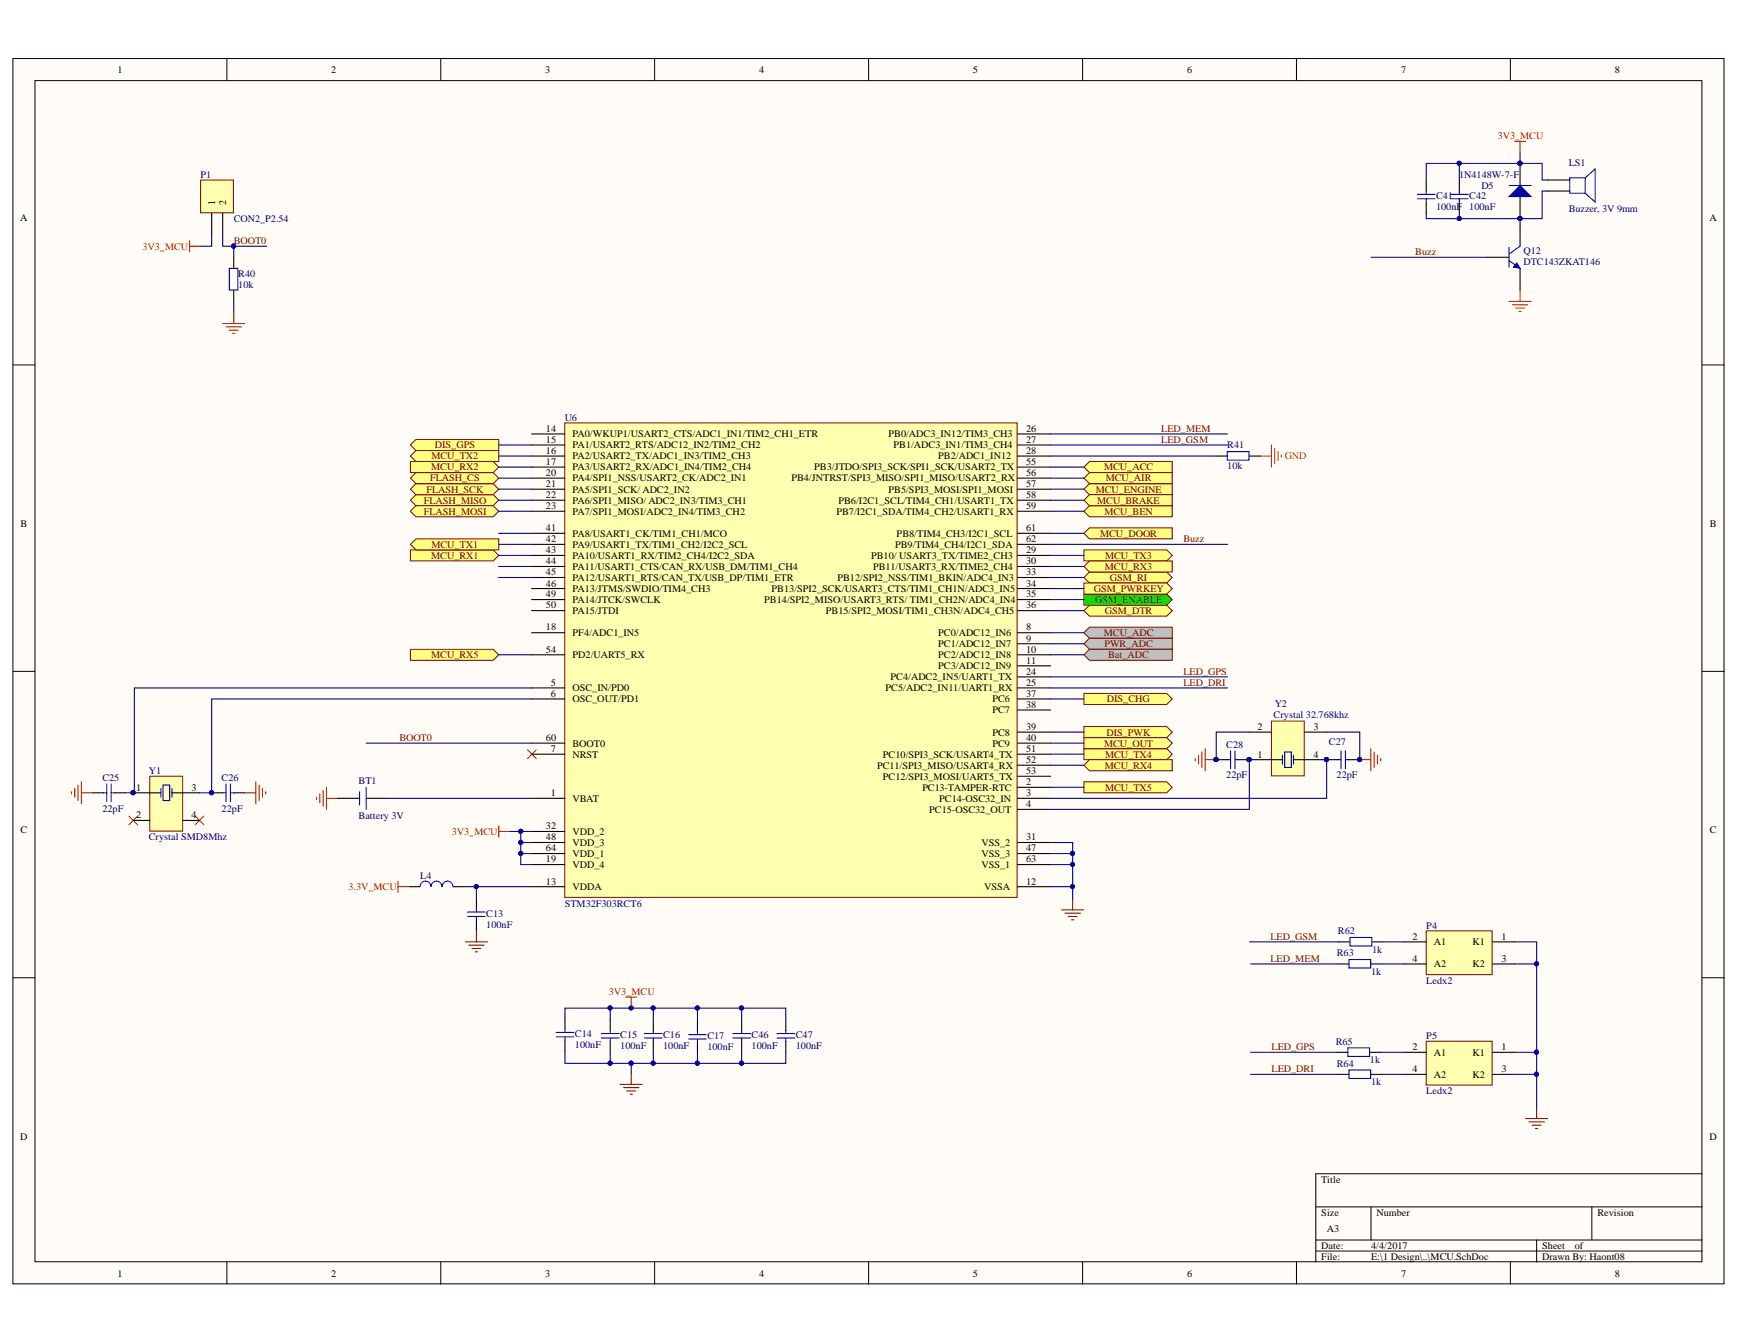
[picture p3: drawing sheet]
<svg xmlns="http://www.w3.org/2000/svg" width="279mm" height="216mm" viewBox="0 0 279 216" stroke-linecap="round" stroke-linejoin="round" font-family="sans-serif">
<defs><g id="words">
<g font-size="1.6">
<text x="18.9" y="11.7">1</text>
<text x="53.2" y="11.7">2</text>
<text x="87.6" y="11.7">3</text>
<text x="122" y="11.7">4</text>
<text x="156.3" y="11.7">5</text>
<text x="190.7" y="11.7">6</text>
<text x="225.1" y="11.7">7</text>
<text x="259.4" y="11.7">8</text>
<text x="3.3" y="35.4">A</text>
<text x="34.6" y="33" transform="rotate(-90 34.6 33)">1</text>
<text x="36.3" y="33" transform="rotate(-90 36.3 33)">2</text>
<text x="274.7" y="35.4">A</text>
<text x="87.7" y="69.3">14</text>
<text x="87.7" y="71.1">15</text>
<text x="92" y="70.2">PA0/WKUP1/USART2_CTS/ADC1_IN1/TIM2_CH1_ETR</text>
<text x="142.8" y="70.2">PB0/ADC3_IN12/TIM3_CH3</text>
<text x="164.9" y="69.3">26</text>
<text x="164.9" y="71.1">27</text>
<text x="87.7" y="72.9">16</text>
<text x="87.7" y="74.7">17</text>
<text x="87.7" y="76.5">20</text>
<text x="92" y="72">PA1/USART2_RTS/ADC12_IN2/TIM2_CH2</text>
<text x="92" y="73.8">PA2/USART2_TX/ADC1_IN3/TIM2_CH3</text>
<text x="92" y="75.6">PA3/USART2_RX/ADC1_IN4/TIM2_CH4</text>
<text x="92" y="77.3">PA4/SPI1_NSS/USART2_CK/ADC2_IN1</text>
<text x="127.1" y="77.3">PB4/JNTRST/SPI3_MISO/SPI1_MISO/USART2_RX</text>
<text x="130.8" y="75.6">PB3/JTDO/SPI3_SCK/SPI1_SCK/USART2_TX</text>
<text x="143.6" y="72">PB1/ADC3_IN1/TIM3_CH4</text>
<text x="150.7" y="73.8">PB2/ADC1_IN12</text>
<text x="164.9" y="72.9">28</text>
<text x="164.9" y="74.7">55</text>
<text x="164.9" y="76.5">56</text>
<text x="87.7" y="78.2">21</text>
<text x="87.7" y="80">22</text>
<text x="87.7" y="81.8">23</text>
<text x="92" y="79.1">PA5/SPI1_SCK/ ADC2_IN2</text>
<text x="92" y="80.9">PA6/SPI1_MISO/ ADC2_IN3/TIM3_CH1</text>
<text x="92" y="82.7">PA7/SPI1_MOSI/ADC2_IN4/TIM3_CH2</text>
<text x="134.4" y="82.7">PB7/I2C1_SDA/TIM4_CH2/USART1_RX</text>
<text x="134.7" y="80.9">PB6/I2C1_SCL/TIM4_CH1/USART1_TX</text>
<text x="142.8" y="79.1">PB5/SPI3_MOSI/SPI1_MOSI</text>
<text x="164.9" y="78.2">57</text>
<text x="164.9" y="80">58</text>
<text x="164.9" y="81.8">59</text>
<text x="3.3" y="84.7">B</text>
<text x="87.7" y="85.3">41</text>
<text x="87.7" y="87.1">42</text>
<text x="87.7" y="88.9">43</text>
<text x="92" y="86.2">PA8/USART1_CK/TIM1_CH1/MCO</text>
<text x="92" y="88">PA9/USART1_TX/TIM1_CH2/I2C2_SCL</text>
<text x="92" y="89.8">PA10/USART1_RX/TIM2_CH4/I2C2_SDA</text>
<text x="140" y="89.8">PB10/ USART3_TX/TIME2_CH3</text>
<text x="143.8" y="88">PB9/TIM4_CH4/I2C1_SDA</text>
<text x="144.1" y="86.2">PB8/TIM4_CH3/I2C1_SCL</text>
<text x="164.9" y="85.3">61</text>
<text x="164.9" y="87.1">62</text>
<text x="164.9" y="88.9">29</text>
<text x="274.7" y="84.7">B</text>
<text x="87.7" y="90.7">44</text>
<text x="87.7" y="92.4">45</text>
<text x="87.7" y="94.2">46</text>
<text x="87.7" y="96">49</text>
<text x="92" y="91.6">PA11/USART1_CTS/CAN_RX/USB_DM/TIM1_CH4</text>
<text x="92" y="93.3">PA12/USART1_RTS/CAN_TX/USB_DP/TIM1_ETR</text>
<text x="92" y="95.1">PA13/JTMS/SWDIO/TIM4_CH3</text>
<text x="124" y="95.1">PB13/SPI2_SCK/USART3_CTS/TIM1_CH1N/ADC3_IN5</text>
<text x="134.5" y="93.3">PB12/SPI2_NSS/TIM1_BKIN/ADC4_IN3</text>
<text x="140.3" y="91.6">PB11/USART3_RX/TIME2_CH4</text>
<text x="164.9" y="90.7">30</text>
<text x="164.9" y="92.4">33</text>
<text x="164.9" y="94.2">34</text>
<text x="164.9" y="96">35</text>
<text x="87.7" y="97.7">50</text>
<text x="87.7" y="101.3">18</text>
<text x="92" y="96.8">PA14/JTCK/SWCLK</text>
<text x="92" y="98.6">PA15/JTDI</text>
<text x="122.8" y="96.8">PB14/SPI2_MISO/USART3_RTS/ TIM1_CH2N/ADC4_IN4</text>
<text x="132.7" y="98.6">PB15/SPI2_MOSI/TIM1_CH3N/ADC4_CH5</text>
<text x="164.9" y="97.7">36</text>
<text x="164.9" y="101.3">8</text>
<text x="87.7" y="104.8">54</text>
<text x="92" y="105.7">PD2/UART5_RX</text>
<text x="92" y="102.2">PF4/ADC1_IN5</text>
<text x="150.7" y="102.2">PC0/ADC12_IN6</text>
<text x="150.7" y="103.9">PC1/ADC12_IN7</text>
<text x="150.7" y="105.7">PC2/ADC12_IN8</text>
<text x="150.7" y="107.5">PC3/ADC12_IN9</text>
<text x="164.9" y="103.1">9</text>
<text x="164.9" y="104.8">10</text>
<text x="164.9" y="106.6">11</text>
<text x="88.5" y="110.2">5</text>
<text x="88.5" y="111.9">6</text>
<text x="92" y="111">OSC_IN/PD0</text>
<text x="92" y="112.8">OSC_OUT/PD1</text>
<text x="142.3" y="111">PC5/ADC2_IN11/UART1_RX</text>
<text x="143.1" y="109.3">PC4/ADC2_IN5/UART1_TX</text>
<text x="159.5" y="112.8">PC6</text>
<text x="164.9" y="108.4">24</text>
<text x="164.9" y="110.2">25</text>
<text x="164.9" y="111.9">37</text>
<text x="164.9" y="113.7">38</text>
<text x="87.7" y="119">60</text>
<text x="92" y="119.9">BOOT0</text>
<text x="159.5" y="114.6">PC7</text>
<text x="159.5" y="118.2">PC8</text>
<text x="159.5" y="119.9">PC9</text>
<text x="164.9" y="117.3">39</text>
<text x="164.9" y="119">40</text>
<text x="202.1" y="117.3">2</text>
<text x="211" y="117.3">3</text>
<text x="88.5" y="120.8">7</text>
<text x="92" y="121.7">NRST</text>
<text x="140.9" y="123.5">PC11/SPI3_MISO/USART4_RX</text>
<text x="141.9" y="121.7">PC10/SPI3_SCK/USART4_TX</text>
<text x="141.9" y="125.3">PC12/SPI3_MOSI/UART5_TX</text>
<text x="164.9" y="120.8">51</text>
<text x="164.9" y="122.6">52</text>
<text x="164.9" y="124.4">53</text>
<text x="202.1" y="121.7">1</text>
<text x="211" y="121.7">4</text>
<text x="21.9" y="127">1</text>
<text x="21.9" y="131.4">2</text>
<text x="30.8" y="131.4">4</text>
<text x="30.8" y="127">3</text>
<text x="88.5" y="127.9">1</text>
<text x="92" y="128.8">VBAT</text>
<text x="148.2" y="127">PC13-TAMPER-RTC</text>
<text x="149.3" y="130.5">PC15-OSC32_OUT</text>
<text x="150.9" y="128.8">PC14-OSC32_IN</text>
<text x="164.9" y="126.1">2</text>
<text x="164.9" y="127.9">3</text>
<text x="164.9" y="129.7">4</text>
<text x="3.3" y="133.9">C</text>
<text x="87.7" y="133.2">32</text>
<text x="87.7" y="135">48</text>
<text x="87.7" y="136.8">64</text>
<text x="92" y="134.1">VDD_2</text>
<text x="92" y="135.9">VDD_3</text>
<text x="92" y="137.7">VDD_1</text>
<text x="157.7" y="135.9">VSS_2</text>
<text x="157.7" y="137.7">VSS_3</text>
<text x="164.9" y="135">31</text>
<text x="164.9" y="136.8">47</text>
<text x="274.7" y="133.9">C</text>
<text x="87.7" y="138.5">19</text>
<text x="87.7" y="142.1">13</text>
<text x="92" y="139.4">VDD_4</text>
<text x="92" y="143">VDDA</text>
<text x="157.7" y="139.4">VSS_1</text>
<text x="158.1" y="143">VSSA</text>
<text x="164.9" y="138.5">63</text>
<text x="164.9" y="142.1">12</text>
<text x="226.9" y="151">2</text>
<text x="226.9" y="154.5">4</text>
<text x="230.4" y="151.9">A1</text>
<text x="230.4" y="155.4">A2</text>
<text x="236.6" y="151.9">K1</text>
<text x="236.6" y="155.4">K2</text>
<text x="241.2" y="151">1</text>
<text x="241.2" y="154.5">3</text>
<text x="226.9" y="168.7">2</text>
<text x="226.9" y="172.2">4</text>
<text x="230.4" y="169.6">A1</text>
<text x="230.4" y="173.1">A2</text>
<text x="236.6" y="169.6">K1</text>
<text x="236.6" y="173.1">K2</text>
<text x="241.2" y="168.7">1</text>
<text x="241.2" y="172.2">3</text>
<text x="3.3" y="183.1">D</text>
<text x="274.7" y="183.1">D</text>
<text x="212.3" y="190">Title</text>
<text x="212.3" y="195.3">Size</text>
<text x="213.2" y="198">A3</text>
<text x="221.2" y="195.3">Number</text>
<text x="256.7" y="195.3">Revision</text>
<text x="212.3" y="200.6">Date:</text>
<text x="212.3" y="202.4">File:</text>
<text x="220.3" y="200.6">4/4/2017</text>
<text x="220.3" y="202.4">E:\1 Design\..\MCU.SchDoc</text>
<text x="247.8" y="200.6">Sheet</text>
<text x="247.8" y="202.4">Drawn By: Haont08</text>
<text x="253" y="200.6">of</text>
<text x="18.9" y="205.1">1</text>
<text x="53.2" y="205.1">2</text>
<text x="87.6" y="205.1">3</text>
<text x="122" y="205.1">4</text>
<text x="156.3" y="205.1">5</text>
<text x="190.7" y="205.1">6</text>
<text x="225.1" y="205.1">7</text>
<text x="259.4" y="205.1">8</text>
</g>
<g font-size="1.6" fill="#f00">
<text x="240.6" y="22.4">3V3_MCU</text>
<text x="22.9" y="40.1">3V3_MCU</text>
<text x="72.6" y="134.1">3V3_MCU</text>
<text x="56" y="143">3.3V_MCU</text>
<text x="97.8" y="159.8">3V3_MCU</text>
</g>
<g font-size="1.6" fill="#000080">
<text x="32.2" y="28.6">P1</text>
<text x="234.5" y="28.6">1N4148W-7-F</text>
<text x="252" y="26.6">LS1</text>
<text x="37.6" y="35.6">CON2_P2.54</text>
<text x="230.7" y="33.7">100nF</text>
<text x="230.7" y="31.9">C41</text>
<text x="236.1" y="33.7">100nF</text>
<text x="236.1" y="31.9">C42</text>
<text x="238" y="30.4">D5</text>
<text x="252" y="34.1">Buzzer, 3V 9mm</text>
<text x="244.8" y="40.8">Q12</text>
<text x="38.3" y="46.3">10k</text>
<text x="38.3" y="44.5">R40</text>
<text x="244.8" y="42.6">DTC143ZKAT146</text>
<text x="90.7" y="67.6">U6</text>
<text x="197.2" y="75.4">10k</text>
<text x="197.2" y="72">R41</text>
<text x="204.8" y="113.5">Y2</text>
<text x="204.6" y="115.3">Crystal 32.768khz</text>
<text x="213.5" y="119.7">C27</text>
<text x="16.5" y="125.4">C25</text>
<text x="23.9" y="124.4">Y1</text>
<text x="35.6" y="125.4">C26</text>
<text x="57.6" y="125.9">BT1</text>
<text x="197" y="125">22pF</text>
<text x="197" y="120.1">C28</text>
<text x="214.7" y="125">22pF</text>
<text x="16.5" y="130.4">22pF</text>
<text x="35.6" y="130.4">22pF</text>
<text x="57.6" y="131.6">Battery 3V</text>
<text x="23.9" y="135">Crystal SMD8Mhz</text>
<text x="67.5" y="141.2">L4</text>
<text x="78.1" y="149">100nF</text>
<text x="78.1" y="147.3">C13</text>
<text x="90.7" y="145.6">STM32F303RCT6</text>
<text x="229.2" y="149.2">P4</text>
<text x="214.8" y="153.6">R63</text>
<text x="215" y="150.1">R62</text>
<text x="220.5" y="153.1">1k</text>
<text x="220.3" y="156.6">1k</text>
<text x="229.2" y="158">Ledx2</text>
<text x="92.4" y="166.6">C14</text>
<text x="99.7" y="166.7">C15</text>
<text x="106.5" y="166.7">C16</text>
<text x="113.7" y="166.9">C17</text>
<text x="120.8" y="166.7">C46</text>
<text x="127.9" y="166.7">C47</text>
<text x="214.6" y="167.8">R65</text>
<text x="229.2" y="166.9">P5</text>
<text x="92.4" y="168.4">100nF</text>
<text x="99.7" y="168.5">100nF</text>
<text x="106.5" y="168.5">100nF</text>
<text x="113.7" y="168.7">100nF</text>
<text x="120.8" y="168.5">100nF</text>
<text x="127.9" y="168.5">100nF</text>
<text x="214.8" y="171.4">R64</text>
<text x="220.1" y="170.8">1k</text>
<text x="220.3" y="174.4">1k</text>
<text x="229.2" y="175.8">Ledx2</text>
</g>
<g font-size="1.6" fill="#800000">
<text x="37.6" y="39.2">BOOT0</text>
<text x="227.4" y="41">Buzz</text>
<text x="186.6" y="69.3">LED_MEM</text>
<text x="186.6" y="71.1">LED_GSM</text>
<text x="69.1" y="77.3">FLASH_CS</text>
<text x="69.3" y="75.6">MCU_RX2</text>
<text x="69.3" y="73.8">MCU_TX2</text>
<text x="69.9" y="72">DIS_GPS</text>
<text x="177.4" y="75.6">MCU_ACC</text>
<text x="177.6" y="77.3">MCU_AIR</text>
<text x="68.1" y="80.9">FLASH_MISO</text>
<text x="68.1" y="82.7">FLASH_MOSI</text>
<text x="68.5" y="79.1">FLASH_SCK</text>
<text x="176" y="79.1">MCU_ENGINE</text>
<text x="176.3" y="80.9">MCU_BRAKE</text>
<text x="177.4" y="82.7">MCU_BEN</text>
<text x="69.3" y="89.8">MCU_RX1</text>
<text x="69.3" y="88">MCU_TX1</text>
<text x="176.8" y="86.2">MCU_DOOR</text>
<text x="177.6" y="89.8">MCU_TX3</text>
<text x="190.1" y="87.1">Buzz</text>
<text x="175.7" y="95.1">GSM_PWRKEY</text>
<text x="177.5" y="91.6">MCU_RX3</text>
<text x="178.3" y="93.3">GSM_RI</text>
<text x="176" y="96.8">GSM_ENABLE</text>
<text x="177.5" y="98.6">GSM_DTR</text>
<text x="69.3" y="105.7">MCU_RX5</text>
<text x="177.4" y="102.2">MCU_ADC</text>
<text x="177.4" y="103.9">PWR_ADC</text>
<text x="178" y="105.7">Bat_ADC</text>
<text x="177.9" y="112.8">DIS_CHG</text>
<text x="190.1" y="108.4">LED_GPS</text>
<text x="190.1" y="110.2">LED_DRI</text>
<text x="64.2" y="119">BOOT0</text>
<text x="177.4" y="119.9">MCU_OUT</text>
<text x="177.8" y="118.2">DIS_PWK</text>
<text x="177.5" y="123.5">MCU_RX4</text>
<text x="177.6" y="121.7">MCU_TX4</text>
<text x="177.6" y="127">MCU_TX5</text>
<text x="204.1" y="151">LED_GSM</text>
<text x="204.1" y="154.5">LED_MEM</text>
<text x="204.3" y="168.7">LED_GPS</text>
<text x="204.3" y="172.2">LED_DRI</text>
</g>
<text font-size="1.6" fill="#ee0e22" x="206.4" y="73.8">GND</text>
</g></defs>
<g fill="#fffcf8" stroke="#000" stroke-width=".16">
<path d="M2.1 9.4h274.9v196.8h-274.9z"/>
<path d="M5.6 13h267.8v189.7h-267.8z"/>
</g>
<g fill="none" stroke="#000" stroke-width=".16">
<path d="M36.5 9.4v3.6M70.8 9.4v3.6M105.2 9.4v3.6M139.6 9.4v3.6M173.9 9.4v3.6M208.3 9.4v3.6M242.7 9.4v3.6M2.1 58.6h3.5M273.5 58.6h3.5M2.1 107.8h3.5M273.5 107.8h3.5M2.1 157.1h3.5"/>
<path d="M273.5 157.1h3.5M211.4 193.9h62.1M211.4 199.2h62.1M220.3 193.9v5.3M246.9 199.2v3.5M255.8 193.9v5.3M273.5 188.6h-62.1v14.1M36.5 202.7v3.6M70.8 202.7v3.6M105.2 202.7v3.6M139.6 202.7v3.6M173.9 202.7v3.6"/>
<path d="M208.3 202.7v3.6M211.4 201h62.1M242.7 202.7v3.6"/>
</g>
<g fill="#ffff80" stroke="#800000" stroke-width=".16">
<path d="M174.2 125.6h13.3l.8 .9-.8 .9h-13.3z" fill-rule="evenodd"/>
<path d="M174.2 98.1l.8-.9h12.5l.8 .9-.8 .9h-12.5z" fill-rule="evenodd"/>
<path d="M65.9 104.3h13.3l.9 .9-.9 .9h-13.3z" fill-rule="evenodd"/>
</g>
<path d="M242.5 48.4h3.5M243 49h2.5M243.5 49.5h1.4M244 50h.4M244.2 46.7v1.7" fill="none" stroke="#ee0e22" stroke-width=".18"/>
<path d="M248.7 28.9h3.5M248.7 30.7h3.5" fill="none" stroke="#000" stroke-width=".18"/>
<path d="M254.7 28.6l1.6-1.5v5.4l-1.6-1.5M254.7 28.6v2.4M254.7 28.6h-2.5v2.4h2.5" fill="none" stroke="#00f" stroke-width=".18"/>
<path d="M50.9 128.1v.3M51.4 127.5v1.5M51.9 127v2.5M52.5 126.5v3.5M52.5 128.2h1.7" fill="none" stroke="#f00" stroke-width=".18"/>
<g fill="#ffff80" stroke="#800000" stroke-width=".16">
<path d="M65.9 80.4l.9-.9h12.4l.9 .9-.9 .8h-12.4z" fill-rule="evenodd"/>
<path d="M65.9 82.1l.9-.9h12.4l.9 .9-.9 .9h-12.4z" fill-rule="evenodd"/>
<path d="M65.9 78.6l.9-.9h12.4l.9 .9-.9 .9h-12.4z" fill-rule="evenodd"/>
<path d="M65.9 76.8l.9-.9h12.4l.9 .9-.9 .9h-12.4z" fill-rule="evenodd"/>
</g>
<path d="M174.2 95.4h13.3l.8 .9-.8 .9h-13.3z" fill-rule="evenodd" fill="#0f0" stroke="#800000" stroke-width=".16"/>
<path d="M174.2 92.8l.8-.9h12.5l.8 .9-.8 .9h-12.5z" fill-rule="evenodd" fill="#ffff80" stroke="#800000" stroke-width=".16"/>
<g fill="none" stroke="#f00" stroke-width=".18">
<path d="M11.5 127.2v.3M12 126.6v1.5M12.5 126.1v2.5M13.1 127.4h1.7M13.1 125.6v3.5M39.3 127.4h1.8M41.1 125.6v3.5M41.6 126.1v2.5M42.2 126.6v1.5M42.7 127.2v.3M80.1 132.7v1.8M80.1 133.6h1.8"/>
<path d="M192 121.9v.3M192.6 121.3v1.4M193.1 120.8v2.5M193.6 122h1.8M193.6 120.3v3.5M218.5 122h1.7M220.2 120.3v3.5M220.8 120.8v2.5M221.3 121.3v1.4M221.8 121.9v.3"/>
</g>
<path d="M202.5 73.3h1.8M204.3 71.5v3.5M204.8 72v2.5M205.3 72.5v1.5M205.9 73.1v.3" fill="none" stroke="#ee0e22" stroke-width=".18"/>
<path d="M14.8 127.4h1.8M18.4 127.4h1.8M34 127.4h1.8M37.6 127.4h1.7M195.4 122h1.8M199 122h1.7M213.1 122h1.8M216.7 122h1.8" fill="none" stroke="#000" stroke-width=".18"/>
<g fill="#000080" stroke="#000080" stroke-width=".16">
<circle cx="218.4" cy="122" r=".33"/>
<circle cx="213.1" cy="122" r=".33"/>
<circle cx="195.4" cy="122" r=".33"/>
<circle cx="200.7" cy="122" r=".33"/>
<circle cx="34" cy="127.3" r=".33"/>
</g>
<g fill="none" stroke="#00f" stroke-width=".18">
<path d="M16.6 127.4h.6M17.2 125.9v2.9M17.9 125.9v2.9M17.9 127.4h.5M35.8 127.4h.5M36.3 125.9v2.9M37 127.4h.6M37 125.9v2.9M197.2 122h.5M197.7 120.6v2.9M198.4 122h.6M198.4 120.6v2.9"/>
<path d="M214.9 122h.6M215.5 120.6v2.9M216.2 120.6v2.9M216.2 122h.5"/>
</g>
<path d="M20.7 131.1l1.4 1.4M22.1 131.1l-1.4 1.4M31.3 131.1l1.5 1.4M32.8 131.1l-1.5 1.4" fill="none" stroke="#f00" stroke-width=".16"/>
<g fill="#ffff80" stroke="#800000" stroke-width=".16">
<path d="M65.9 73.3l.9-.9h13.3v1.7h-13.3z" fill-rule="evenodd"/>
<path d="M65.9 74.1h13.3l.9 .9-.9 .9h-13.3z" fill-rule="evenodd"/>
<path d="M174.2 88.3h13.3l.8 .9-.8 .9h-13.3z" fill-rule="evenodd"/>
<path d="M174.2 91l.8-.9h13.3v1.8h-13.3z" fill-rule="evenodd"/>
</g>
<path d="M35.8 52h3.5M36.3 52.5h2.5M36.8 53h1.5M37.4 53.6h.3M37.6 50.2v1.8" fill="none" stroke="#f00" stroke-width=".18"/>
<path d="M32.2 28.9h5.3v5.3h-5.3z" fill="#ffffb0" stroke="#800000" stroke-width=".16"/>
<path d="M34 34.2v3.6M35.8 34.2v3.6" fill="none" stroke="#000" stroke-width=".18"/>
<path d="M30.5 38.7v1.7M30.5 39.6h1.7" fill="none" stroke="#f00" stroke-width=".18"/>
<circle cx="37.5" cy="39.5" r=".33" fill="#000080" stroke="#000080" stroke-width=".16"/>
<g fill="#ffff80" stroke="#800000" stroke-width=".16">
<path d="M174.2 93.7h13.3l.8 .8-.8 .9h-13.3z" fill-rule="evenodd"/>
<path d="M65.9 88.3h13.3l.9 .9-.9 .9h-13.3z" fill-rule="evenodd"/>
<path d="M65.9 87.4l.9-.8h13.3v1.7h-13.3z" fill-rule="evenodd"/>
<path d="M174.2 120.3h13.3l.8 .9-.8 .8h-13.3z" fill-rule="evenodd"/>
<path d="M174.2 122.9l.8-.9h13.3v1.8h-13.3z" fill-rule="evenodd"/>
</g>
<path d="M174.2 101.6l.8-.8h13.3v1.7h-13.3z" fill-rule="evenodd" fill="#c0c0c0" stroke="#800000" stroke-width=".16"/>
<g fill="#ffff80" stroke="#800000" stroke-width=".16">
<path d="M174.2 75l.8-.9h13.3v1.8h-13.3z" fill-rule="evenodd"/>
<path d="M174.2 82.1l.8-.9h13.3v1.8h-13.3z" fill-rule="evenodd"/>
<path d="M174.2 118.5h13.3l.8 .9-.8 .9h-13.3z" fill-rule="evenodd"/>
<path d="M174.2 78.6l.8-.9h13.3v1.8h-13.3z" fill-rule="evenodd"/>
<path d="M174.2 85.7l.8-.9h13.3v1.8h-13.3z" fill-rule="evenodd"/>
<path d="M174.2 76.8l.8-.9h13.3v1.8h-13.3z" fill-rule="evenodd"/>
<path d="M174.2 80.4l.8-.9h13.3v1.7h-13.3z" fill-rule="evenodd"/>
</g>
<g fill="#c0c0c0" stroke="#800000" stroke-width=".16">
<path d="M174.2 103.4l.8-.9h13.3v1.8h-13.3z" fill-rule="evenodd"/>
<path d="M174.2 105.2l.8-.9h13.3v1.8h-13.3z" fill-rule="evenodd"/>
</g>
<path d="M84.7 120.4l1.5 1.5M86.2 120.4l-1.5 1.5" fill="none" stroke="#f00" stroke-width=".16"/>
<path d="M34 37.8v1.8h-1.8M35.8 37.8v1.8h7.1M37.6 39.6v1.7M244.2 24.5v1.8h3.6v2.6h.9M248.7 30.7h-.9v4.4h-3.6v.9M37.6 48.4v1.8M168.8 73.3h26.6M58.8 119.4h26.6M200.7 117.6h-5.3v4.4" fill="none" stroke="#000080" stroke-width=".18"/>
<g fill="#000080" stroke="#000080" stroke-width=".16">
<circle cx="244.2" cy="26.2" r=".33"/>
<circle cx="244.2" cy="35.1" r=".33"/>
<circle cx="195.4" cy="122" r=".33"/>
<circle cx="37.5" cy="39.5" r=".33"/>
</g>
<path d="M243.3 22.7h1.8M244.2 22.7v1.8" fill="none" stroke="#f00" stroke-width=".18"/>
<path d="M54.2 128.2h3.6M58.8 128.2h3.6" fill="none" stroke="#000" stroke-width=".18"/>
<path d="M57.8 127.2v2.1M58.8 126.5v3.5" fill="none" stroke="#00f" stroke-width=".18"/>
<path d="M90.7 67.9h72.7v76.3h-72.7z" fill="#ffffb0" stroke="#800000" stroke-width=".16"/>
<g fill="none" stroke="#000" stroke-width=".18">
<path d="M244.2 36v3.6M37.6 41.3v1.8M37.6 46.7v1.7M238.9 41.3h3.6M244.2 43.1v3.6M85.4 69.7h5.3M85.4 71.5h5.3M85.4 73.3h5.3M85.4 75h5.3M85.4 76.8h5.3M85.4 78.6h5.3M163.5 69.7h5.3"/>
<path d="M163.5 71.5h5.3M163.5 73.3h5.3M163.5 75h5.3M163.5 76.8h5.3M163.5 78.6h5.3M85.4 80.4h5.3M85.4 82.1h5.3M85.4 85.7h5.3M85.4 87.4h5.3M85.4 89.2h5.3M85.4 91h5.3M85.4 92.8h5.3"/>
<path d="M85.4 94.5h5.3M85.4 96.3h5.3M85.4 98.1h5.3M163.5 80.4h5.3M163.5 82.1h5.3M163.5 85.7h5.3M163.5 87.4h5.3M163.5 89.2h5.3M163.5 91h5.3M163.5 92.8h5.3M163.5 94.5h5.3M163.5 96.3h5.3"/>
<path d="M163.5 98.1h5.3M85.4 119.4h5.3M85.4 110.5h5.3M85.4 112.3h5.3M85.4 101.6h5.3M85.4 105.2h5.3M163.5 119.4h5.3M163.5 110.5h5.3M163.5 112.3h5.3M163.5 101.6h5.3M163.5 103.4h5.3M163.5 105.2h5.3"/>
<path d="M163.5 107h5.3M163.5 108.7h5.3M163.5 114.1h5.3M163.5 117.6h5.3M85.4 121.2h5.3M85.4 128.2h5.3M85.4 133.6h5.3M85.4 135.3h5.3M85.4 137.1h5.3M85.4 138.9h5.3M163.5 121.2h5.3M163.5 122.9h5.3"/>
<path d="M163.5 124.7h5.3M163.5 126.5h5.3M163.5 128.2h5.3M163.5 130h5.3M163.5 135.3h5.3M163.5 137.1h5.3M163.5 138.9h5.3M65.7 142.4h1.8M72.8 142.4h1.8M76.5 144.2v1.8M76.5 147.8v1.7M85.4 142.4h5.3"/>
<path d="M163.5 142.4h5.3"/>
</g>
<path d="M74.8 151.3h3.5M75.3 151.8h2.5M75.8 152.4h1.5M76.4 152.9h.3M76.5 149.5v1.8M170.6 146.2h3.5M171.1 146.7h2.5M171.6 147.2h1.5M172.2 147.8h.3M172.3 144.4v1.8" fill="none" stroke="#800000" stroke-width=".18"/>
<path d="M168.8 135.3h3.5v1.8M168.8 137.1h3.5M172.3 138.9v5.5M172.3 137.1v1.8h-3.5M76.5 142.4v1.8M168.8 142.4h3.5" fill="none" stroke="#000080" stroke-width=".18"/>
<g fill="#000080" stroke="#000080" stroke-width=".16">
<circle cx="172.3" cy="137.1" r=".33"/>
<circle cx="172.3" cy="142.4" r=".33"/>
<circle cx="172.3" cy="138.9" r=".33"/>
<circle cx="76.5" cy="142.4" r=".33"/>
</g>
<path d="M242.5 39.7v3.2M244.2 39.6l-1.7 1.2M36.8 43.1h1.4v3.5h-1.4zM242.5 41.9l1.7 1.2M69.2 142.4a.86 .86 0 0 0-.8-.9 .86 .86 0 0 0-.9 .9M71 142.4a.86 .86 0 0 0-.9-.9 .86 .86 0 0 0-.8 .9M72.8 142.4a.86 .86 0 0 0-.9-.9 .86 .86 0 0 0-.9 .9M75.1 146.5h2.9M75.1 147.2h2.9M76.5 146v.5M76.5 147.2v.6" fill="none" stroke="#00f" stroke-width=".18"/>
<path d="M64 141.5v1.8M64 142.4h1.7" fill="none" stroke="#f00" stroke-width=".18"/>
<path d="M243.7 42.2l.5 .9-1-.2z" fill="#00f"/>
<path d="M243.7 42.2l.5 .9-1-.2z" fill="none" stroke="#00f" stroke-width=".16"/>
<path d="M244.2 26.3v3.5M244.2 31.6v3.5" fill="none" stroke="#000" stroke-width=".18"/>
<g fill="#000080" stroke="#000080" stroke-width=".16">
<circle cx="244.2" cy="35.1" r=".33"/>
<circle cx="244.2" cy="26.2" r=".33"/>
</g>
<path d="M242.5 31.6l1.7-1.8 1.8 1.8z" fill="#00f"/>
<path d="M242.5 31.6l1.7-1.8 1.8 1.8zM242.5 29.8h3.5" fill="none" stroke="#00f" stroke-width=".18"/>
<g fill="#000080" stroke="#000080" stroke-width=".16">
<circle cx="244.2" cy="35.1" r=".33"/>
<circle cx="244.2" cy="26.2" r=".33"/>
</g>
<path d="M24.1 124.7h5.3v8.8h-5.3z" fill="#ffffb0" stroke="#800000" stroke-width=".16"/>
<path d="M21.4 127.4h4.4M21.4 131.8h2.7M27.6 127.4h4.5M29.4 131.8h2.7" fill="none" stroke="#000" stroke-width=".18"/>
<circle cx="21.4" cy="127.3" r=".33" fill="#000080" stroke="#000080" stroke-width=".16"/>
<path d="M25.8 126.6v1.5M26.2 126.1h1.1v2.5h-1.1zM27.6 126.6v1.5" fill="none" stroke="#00f" stroke-width=".18"/>
<path d="M204.3 115.8h5.2v8.8h-5.2z" fill="#ffffb0" stroke="#800000" stroke-width=".16"/>
<g fill="none" stroke="#000" stroke-width=".18">
<path d="M195.4 73.3h1.8M200.7 73.3h1.8M200.7 117.6h3.6M209.6 117.6h3.5M200.7 122h5.3M207.8 122h5.3M90.8 163.5v1.8M90.8 167.1v1.8M98 163.7v1.8M98 167.3v1.7M105 163.7v1.8M105 167.3v1.7"/>
<path d="M112.1 163.9v1.8M112.1 167.4v1.8"/>
</g>
<g fill="#000080" stroke="#000080" stroke-width=".16">
<circle cx="200.7" cy="122" r=".33"/>
<circle cx="213.1" cy="122" r=".33"/>
<circle cx="104.9" cy="161.9" r=".33"/>
<circle cx="112" cy="161.9" r=".33"/>
<circle cx="98" cy="161.9" r=".33"/>
<circle cx="101.4" cy="161.9" r=".33"/>
<circle cx="101.4" cy="170.8" r=".33"/>
<circle cx="98" cy="170.8" r=".33"/>
<circle cx="104.9" cy="170.8" r=".33"/>
<circle cx="112" cy="170.8" r=".33"/>
</g>
<g fill="none" stroke="#00f" stroke-width=".18">
<path d="M197.2 72.5h3.5v1.4h-3.5zM206 121.3v1.4M206.4 120.8h1.1v2.5h-1.1zM207.8 121.3v1.4M89.4 165.8h2.8M89.4 166.6h2.8M90.8 165.3v.5M90.8 166.6v.5M96.6 166h2.9M96.6 166.7h2.9M98 165.5v.5M98 166.7v.6"/>
<path d="M103.5 166h2.9M103.5 166.7h2.9M105 165.5v.5M105 166.7v.6M110.6 166.2h2.9M110.6 166.9h2.9M112.1 165.7v.5M112.1 166.9v.5"/>
</g>
<path d="M90.8 168.9v1.9h7.2M98 163.7v-1.8h7v1.8M98 161.9h-7.2v1.6M98 169v1.8h7M101.4 170.8v1.6M105 161.9h7.1v2M105 169v1.8h7.1v-1.6" fill="none" stroke="#000080" stroke-width=".18"/>
<path d="M99.6 174.2h3.6M100.2 174.7h2.5M100.7 175.3h1.4M101.2 175.8h.4M101.4 172.4v1.8" fill="none" stroke="#800000" stroke-width=".18"/>
<path d="M100.5 160.2h1.8M101.4 160.2v1.7" fill="none" stroke="#f00" stroke-width=".18"/>
<path d="M229.1 149.5h10.6v7.1h-10.6z" fill="#ffffb0" stroke="#800000" stroke-width=".16"/>
<path d="M225.6 151.3h3.5M225.6 154.9h3.5M239.8 151.3h3.5M239.8 154.9h3.5" fill="none" stroke="#000" stroke-width=".18"/>
<path d="M229.1 167.3h10.6v7h-10.6z" fill="#ffffb0" stroke="#800000" stroke-width=".16"/>
<path d="M215 154.9h1.7M215.1 151.3h1.8M220.3 154.9h1.7M220.5 151.3h1.7M214.8 169h1.8M215 172.6h1.7M220.1 169h1.8M220.3 172.6h1.7M225.6 169h3.5M225.6 172.6h3.5M239.8 169h3.5M239.8 172.6h3.5" fill="none" stroke="#000" stroke-width=".18"/>
<path d="M216.7 154.1h3.5v1.4h-3.5zM216.9 150.6h3.5v1.4h-3.5zM216.6 168.3h3.4v1.4h-3.4zM216.7 171.9h3.5v1.3h-3.5z" fill="none" stroke="#00f" stroke-width=".18"/>
<g fill="none" stroke="#000080" stroke-width=".18">
<path d="M80.1 73.3h5.3M80.1 75h5.3M80.1 76.8h5.3M80.1 78.6h5.3M168.8 75h5.4M168.8 76.8h5.4M168.8 78.6h5.4M168.8 69.7h28.4M168.8 71.5h28.4M80.1 82.1h5.3M80.1 85.7h5.3M80.1 87.4h5.3"/>
<path d="M80.1 89.2h5.3M80.1 91h5.3M80.1 92.8h5.3M80.1 80.4h5.3M168.8 82.1h5.4M168.8 85.7h5.4M168.8 87.4h28.4M168.8 89.2h5.4M168.8 91h5.4M168.8 92.8h5.4M168.8 80.4h5.4M168.8 94.5h5.4"/>
<path d="M168.8 96.3h5.4M168.8 98.1h5.4M80.1 105.2h5.3M85.4 112.3h-51.4v15.1h-1.9M85.4 110.5h-63.8v16.9h-1.4M168.8 108.7h28.4M168.8 110.5h28.4M168.8 101.6h5.4M213.1 117.6h5.4v4.4M62.4 128.2h23M81.9 133.6h3.5M83.7 133.6v1.7h1.7"/>
<path d="M83.7 135.3v1.8h1.7M83.7 137.1v1.8h1.7M168.8 121.2h5.4M168.8 122.9h5.4M168.8 126.5h5.4M200.7 122v8h-31.9M213.1 122v6.2h-44.3M74.6 142.4h10.8M200.8 151.3h14.3M200.9 154.9h14.1M222 154.9h3.6M222.2 151.3h3.4"/>
<path d="M243.3 151.3h3.6v3.6M243.3 154.9h3.6v14.1M200.9 169h13.9M200.9 172.6h14.1M221.9 169h3.7M222 172.6h3.6M243.3 169h3.6v3.6M243.3 172.6h3.6v5.3"/>
</g>
<path d="M245.1 179.7h3.6M246.9 177.9v1.8M245.6 180.2h2.5M246.2 180.7h1.4M246.7 181.3h.4" fill="none" stroke="#800000" stroke-width=".18"/>
<g fill="#000080" stroke="#000080" stroke-width=".16">
<circle cx="246.9" cy="154.8" r=".33"/>
<circle cx="246.9" cy="169" r=".33"/>
<circle cx="246.9" cy="172.6" r=".33"/>
<circle cx="34" cy="127.3" r=".33"/>
<circle cx="213.1" cy="122" r=".33"/>
<circle cx="200.7" cy="122" r=".33"/>
<circle cx="21.4" cy="127.3" r=".33"/>
<circle cx="76.5" cy="142.4" r=".33"/>
<circle cx="83.7" cy="133.5" r=".33"/>
<circle cx="83.7" cy="135.3" r=".33"/>
<circle cx="83.7" cy="137.1" r=".33"/>
<circle cx="218.4" cy="122" r=".33"/>
</g>
<path d="M65.9 71.5l.9-.9h13.3v1.8h-13.3z" fill-rule="evenodd" fill="#ffff80" stroke="#800000" stroke-width=".16"/>
<path d="M80.1 71.5h5.3M168.8 103.4h5.4M168.8 105.2h5.4" fill="none" stroke="#000080" stroke-width=".18"/>
<path d="M174.2 116.7h13.3l.8 .9-.8 .9h-13.3z" fill-rule="evenodd" fill="#ffff80" stroke="#800000" stroke-width=".16"/>
<path d="M168.8 117.6h5.4M168.8 119.4h5.4" fill="none" stroke="#000080" stroke-width=".18"/>
<path d="M174.2 111.4h13.3l.8 .9-.8 .9h-13.3z" fill-rule="evenodd" fill="#ffff80" stroke="#800000" stroke-width=".16"/>
<path d="M229.1 34.2v.9h15.1M234.5 26.3v2.6M234.5 34.2v.9M244.2 26.3h-15.1v2.6M220.3 41.3h18.6M168.8 112.3h5.4M112.1 161.9h14.2v1.8M119.2 161.9v1.8M119.2 169v1.8M126.3 169v1.8h-14.2" fill="none" stroke="#000080" stroke-width=".18"/>
<path d="M229.1 28.9v1.8M229.1 32.5v1.7M234.5 28.9v1.8M234.5 32.5v1.7M119.2 163.7v1.8M119.2 167.3v1.7M126.3 163.7v1.8M126.3 167.3v1.7" fill="none" stroke="#000" stroke-width=".18"/>
<g fill="none" stroke="#00f" stroke-width=".18">
<path d="M227.7 31.2h2.9M227.7 31.9h2.9M229.1 30.7v.5M229.1 31.9v.6M233 31.2h2.9M233 31.9h2.9M234.5 30.7v.5M234.5 31.9v.6M117.7 166h2.9M117.7 166.7h2.9M119.2 165.5v.5M119.2 166.7v.6"/>
<path d="M124.8 166h2.9M124.8 166.7h2.9M126.3 165.5v.5M126.3 166.7v.6"/>
</g>
<g fill="#000080" stroke="#000080" stroke-width=".16">
<circle cx="234.4" cy="26.2" r=".33"/>
<circle cx="244.2" cy="26.2" r=".33"/>
<circle cx="234.4" cy="35.1" r=".33"/>
<circle cx="244.2" cy="35.1" r=".33"/>
<circle cx="112" cy="161.9" r=".33"/>
<circle cx="119.1" cy="161.9" r=".33"/>
<circle cx="112" cy="170.8" r=".33"/>
<circle cx="119.1" cy="170.8" r=".33"/>
</g>
<use href="#words"/>
</svg>
